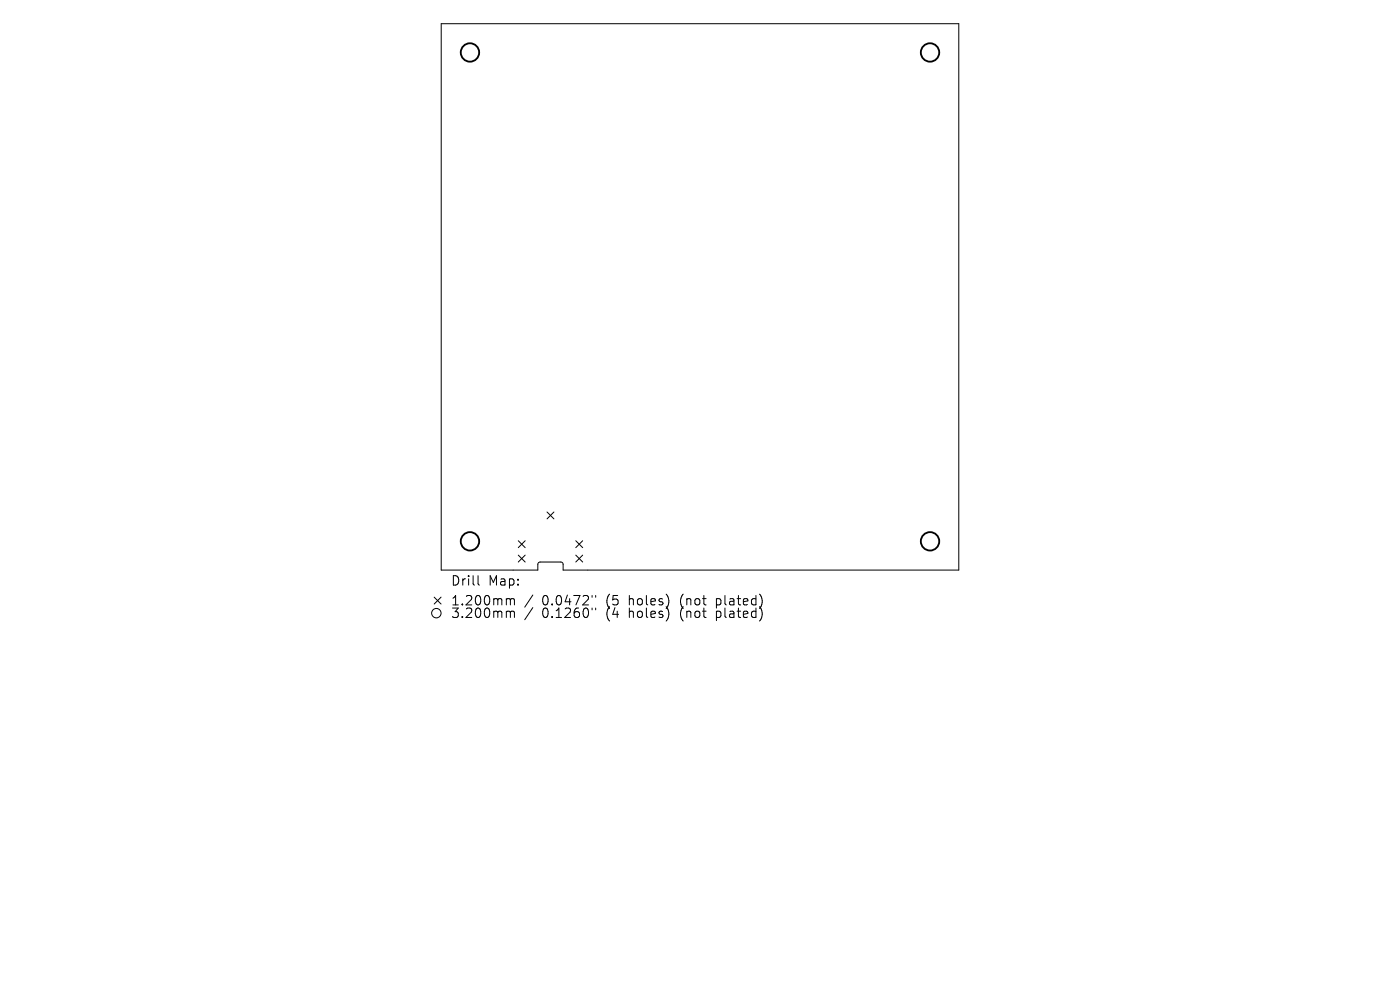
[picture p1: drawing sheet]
<svg xmlns="http://www.w3.org/2000/svg" width="297mm" height="210mm" viewBox="0 0 297 210" stroke-linecap="round" stroke-linejoin="round" font-family="sans-serif">
<defs><g id="words">
<g font-size="2.8">
<text x="95.6" y="124.5">Drill</text>
<text x="103.6" y="124.5">Map:</text>
<text x="95.6" y="128.7">1.200mm</text>
<text x="95.6" y="131.4">3.200mm</text>
<text x="115" y="128.7">0.0472&quot;</text>
<text x="115" y="131.4">0.1260&quot;</text>
<text x="128.7" y="128.7">(5</text>
<text x="128.7" y="131.4">(4</text>
<text x="133.7" y="128.7">holes)</text>
<text x="133.7" y="131.4">holes)</text>
<text x="144.8" y="128.7">(not</text>
<text x="144.8" y="131.4">(not</text>
<text x="152.6" y="128.7">plated)</text>
<text x="152.6" y="131.4">plated)</text>
</g>
</g></defs>
<g fill="none" stroke="#000" stroke-width=".21">
<path d="M93.6 5h109.8v115.9h-83.9l-.1-1.3-.4-.4-4.6 .1-.3 .3v1.3h-20.5zM109.9 114.7l1.5 1.5M109.9 117.8l1.5 1.4M111.4 114.7l-1.5 1.5M111.4 117.8l-1.5 1.4M116 108.6l1.5 1.5M117.5 108.6l-1.5 1.5M122.1 114.7l1.5 1.5M122.1 117.8l1.5 1.4M123.6 114.7l-1.5 1.5M123.6 117.8l-1.5 1.4M92.1 126.7l1.5 1.4"/>
<path d="M93.6 126.7l-1.5 1.4M101.4 122.1v1.7l.3 .3M107.7 127h.3l.3 .3M107.7 129.6h.3l.3 .3M108.3 127.3l.3-.3 .4 .1 .1 1.2M108.3 127.3v1M108.3 129.9v1.1M108.3 129.9l.3-.3 .4 .1 .1 1.3M113 126.2l-1.7 2.6M113 128.9l-1.7 2.6M125.6 126.3v.4M125.6 129v.4"/>
<path d="M126.4 126.3v.4M126.4 129v.4"/>
<circle cx="92.6" cy="130.1" r="1"/>
</g>
<g fill="none" stroke="#000" stroke-width=".39">
<circle cx="99.7" cy="11.1" r="1.95"/>
<circle cx="197.3" cy="11.1" r="1.95"/>
<circle cx="99.7" cy="114.8" r="1.95"/>
<circle cx="197.3" cy="114.8" r="1.95"/>
</g>
<use href="#words"/>
</svg>
